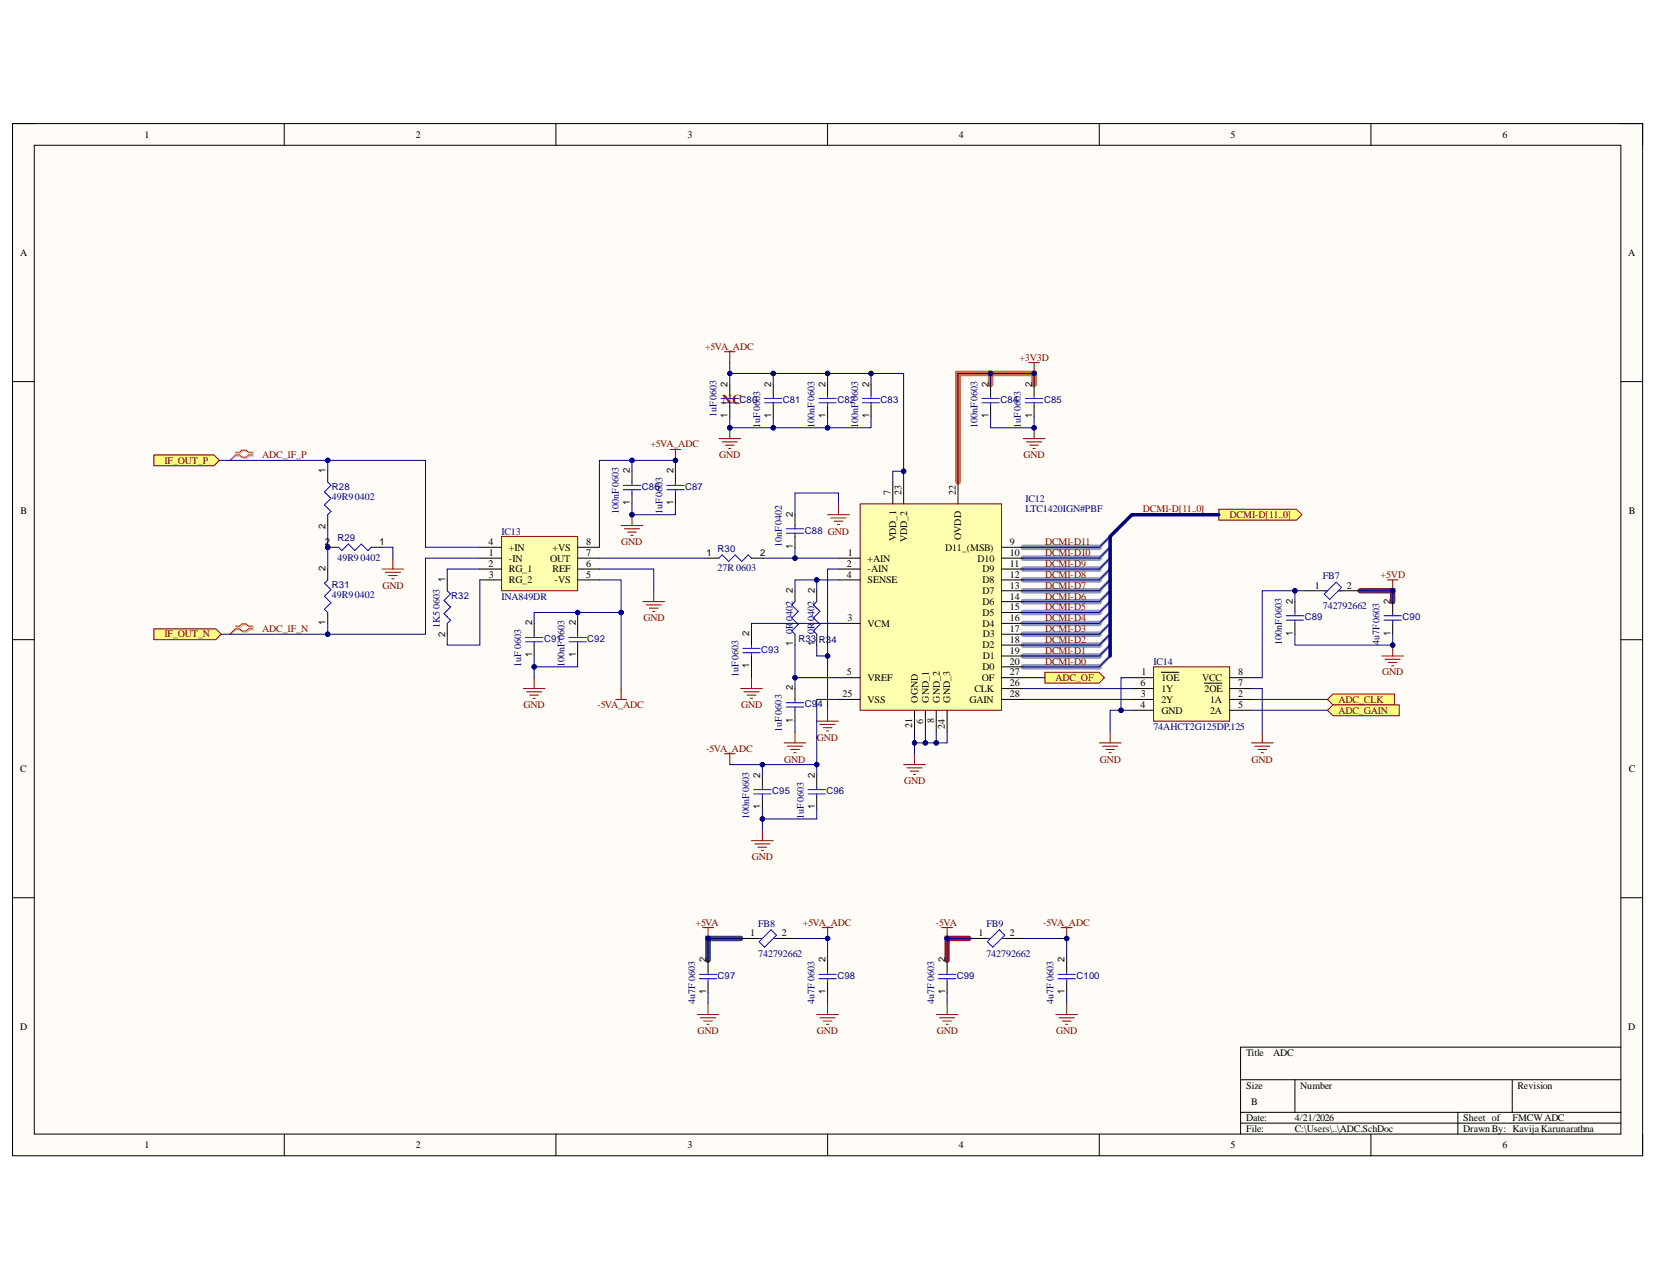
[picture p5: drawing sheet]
<svg xmlns="http://www.w3.org/2000/svg" width="279mm" height="216mm" viewBox="0 0 279 216" stroke-linecap="round" stroke-linejoin="round" font-family="sans-serif">
<defs><g id="words">
<text font-size="2.3" fill="#c00" x="121.8" y="68.1">NC</text>
<g font-size="1.7">
<text x="24.4" y="23.2">1</text>
<text x="70.1" y="23.2">2</text>
<text x="115.9" y="23.2">3</text>
<text x="161.7" y="23.2">4</text>
<text x="207.5" y="23.2">5</text>
<text x="253.3" y="23.2">6</text>
<text x="3.4" y="43.1">A</text>
<text x="274.6" y="43.1">A</text>
<text x="150.2" y="83.4" transform="rotate(-90 150.2 83.4)">7</text>
<text x="152" y="83.4" transform="rotate(-90 152 83.4)">23</text>
<text x="161.2" y="83.4" transform="rotate(-90 161.2 83.4)">22</text>
<text x="3.5" y="86.6">B</text>
<text x="274.6" y="86.6">B</text>
<text x="82.4" y="95.6">2</text>
<text x="82.4" y="91.9">4</text>
<text x="82.4" y="93.7">1</text>
<text x="85.8" y="94.7">-IN</text>
<text x="85.8" y="92.8">+IN</text>
<text x="92.8" y="94.7">OUT</text>
<text x="93.2" y="92.8">+VS</text>
<text x="98.8" y="91.9">8</text>
<text x="98.8" y="93.7">7</text>
<text x="98.8" y="95.6">6</text>
<text x="142.8" y="95.6">2</text>
<text x="143" y="93.7">1</text>
<text x="146.3" y="94.7">+AIN</text>
<text x="151.1" y="91.2" transform="rotate(-90 151.1 91.2)">VDD_1</text>
<text x="153" y="91.4" transform="rotate(-90 153 91.4)">VDD_2</text>
<text x="159.4" y="92.8">D11_(MSB)</text>
<text x="162.1" y="90.9" transform="rotate(-90 162.1 90.9)">OVDD</text>
<text x="164.8" y="94.7">D10</text>
<text x="170.3" y="91.9">9</text>
<text x="170.3" y="93.7">10</text>
<text x="170.3" y="95.6">11</text>
<text x="82.4" y="97.4">3</text>
<text x="85.8" y="96.4">RG_1</text>
<text x="85.8" y="98.3">RG_2</text>
<text x="93.2" y="96.4">REF</text>
<text x="93.5" y="98.3">-VS</text>
<text x="98.8" y="97.4">5</text>
<text x="142.8" y="97.4">4</text>
<text x="146.3" y="96.4">-AIN</text>
<text x="146.3" y="98.3">SENSE</text>
<text x="165.6" y="96.4">D9</text>
<text x="165.6" y="98.3">D8</text>
<text x="165.6" y="100.1">D7</text>
<text x="165.6" y="101.9">D6</text>
<text x="170.3" y="97.4">12</text>
<text x="170.3" y="99.2">13</text>
<text x="170.3" y="101.1">14</text>
<text x="221.7" y="99.2">1</text>
<text x="227.1" y="99.2">2</text>
<text x="142.9" y="104.7">3</text>
<text x="146.3" y="105.6">VCM</text>
<text x="165.6" y="105.6">D4</text>
<text x="165.6" y="103.8">D5</text>
<text x="165.7" y="107.4">D3</text>
<text x="170.3" y="106.6">17</text>
<text x="170.3" y="104.7">16</text>
<text x="170.3" y="102.9">15</text>
<text x="142.8" y="113.8">5</text>
<text x="165.6" y="112.9">D0</text>
<text x="165.6" y="109.3">D2</text>
<text x="165.7" y="111.1">D1</text>
<text x="170.3" y="113.8">27</text>
<text x="170.3" y="112.1">20</text>
<text x="170.3" y="110.2">19</text>
<text x="170.3" y="108.3">18</text>
<text x="192.4" y="113.8">1</text>
<text x="208.8" y="113.8">8</text>
<text x="142.1" y="117.6">25</text>
<text x="146.3" y="114.8">VREF</text>
<text x="146.3" y="118.4">VSS</text>
<text x="154.7" y="118.4" transform="rotate(-90 154.7 118.4)">OGND</text>
<text x="156.6" y="118.4" transform="rotate(-90 156.6 118.4)">GND_1</text>
<text x="158.5" y="118.4" transform="rotate(-90 158.5 118.4)">GND_2</text>
<text x="160.2" y="118.4" transform="rotate(-90 160.2 118.4)">GND_3</text>
<text x="163.4" y="118.4">GAIN</text>
<text x="164.3" y="116.6">CLK</text>
<text x="165.6" y="114.8">OF</text>
<text x="170.3" y="117.6">28</text>
<text x="170.3" y="115.7">26</text>
<text x="192.3" y="119.3">4</text>
<text x="192.3" y="115.7">6</text>
<text x="192.4" y="117.6">3</text>
<text x="195.8" y="114.8">1OE</text>
<text x="195.8" y="118.4">2Y</text>
<text x="195.8" y="116.6">1Y</text>
<text x="202.7" y="114.8">VCC</text>
<text x="203.1" y="116.6">2OE</text>
<text x="204" y="118.4">1A</text>
<text x="208.8" y="117.6">2</text>
<text x="208.8" y="115.7">7</text>
<text x="208.8" y="119.3">5</text>
<text x="153.8" y="122.6" transform="rotate(-90 153.8 122.6)">21</text>
<text x="155.7" y="122" transform="rotate(-90 155.7 122)">6</text>
<text x="157.5" y="121.9" transform="rotate(-90 157.5 121.9)">8</text>
<text x="159.3" y="122.8" transform="rotate(-90 159.3 122.8)">24</text>
<text x="195.8" y="120.3">GND</text>
<text x="204" y="120.3">2A</text>
<text x="3.4" y="130.1">C</text>
<text x="274.6" y="130.1">C</text>
<text x="126.5" y="157.8">1</text>
<text x="131.8" y="157.8">2</text>
<text x="165" y="157.8">1</text>
<text x="170.3" y="157.8">2</text>
<text x="3.4" y="173.6">D</text>
<text x="274.6" y="173.6">D</text>
<text x="210.1" y="178">Title</text>
<text x="214.7" y="178">ADC</text>
<text x="210.1" y="183.5">Size</text>
<text x="219.3" y="183.5">Number</text>
<text x="255.9" y="183.5">Revision</text>
<text x="210.1" y="189">Date:</text>
<text x="210.1" y="190.7">File:</text>
<text x="211" y="186.2">B</text>
<text x="218.3" y="189">4/21/2026</text>
<text x="218.3" y="190.7">C:\Users\..\ADC.SchDoc</text>
<text x="246.7" y="189">Sheet of</text>
<text x="246.7" y="190.7">DrawnBy: KavijaKarunarathna</text>
<text x="255" y="189">FMCWADC</text>
<text x="24.4" y="193.5">1</text>
<text x="70.1" y="193.5">2</text>
<text x="115.9" y="193.5">3</text>
<text x="161.7" y="193.5">4</text>
<text x="207.5" y="193.5">5</text>
<text x="253.3" y="193.5">6</text>
</g>
<g font-size="1.7" fill="#800000">
<text x="118.9" y="58.9">+5VA_ADC</text>
<text x="171.9" y="60.8">+3V3D</text>
<text x="44.2" y="77.2">ADC_IF_P</text>
<text x="109.7" y="75.4">+5VA_ADC</text>
<text x="121.3" y="77.2">GND</text>
<text x="172.6" y="77.2">GND</text>
<text x="27.7" y="78.2">IF_OUT_P</text>
<text x="192.7" y="86.4">DCMI-D[11..0]</text>
<text x="207.3" y="87.3">DCMI-D[11..0]</text>
<text x="104.8" y="91.9">GND</text>
<text x="176.2" y="95.6">DCMI-D9</text>
<text x="176.2" y="93.7">DCMI-D10</text>
<text x="176.2" y="91.9">DCMI-D11</text>
<text x="64.5" y="99.2">GND</text>
<text x="176.2" y="101.1">DCMI-D6</text>
<text x="176.2" y="99.2">DCMI-D7</text>
<text x="176.2" y="97.4">DCMI-D8</text>
<text x="232.8" y="97.4">+5VD</text>
<text x="27.7" y="107.4">IF_OUT_N</text>
<text x="44.2" y="106.6">ADC_IF_N</text>
<text x="108.5" y="104.7">GND</text>
<text x="176.2" y="106.6">DCMI-D3</text>
<text x="176.2" y="104.7">DCMI-D4</text>
<text x="176.2" y="102.9">DCMI-D5</text>
<text x="176.2" y="112.1">DCMI-D0</text>
<text x="176.2" y="110.2">DCMI-D1</text>
<text x="176.2" y="108.3">DCMI-D2</text>
<text x="233" y="113.8">GND</text>
<text x="88.3" y="119.3">GND</text>
<text x="100.7" y="119.3">-5VA_ADC</text>
<text x="125" y="119.3">GND</text>
<text x="178" y="114.8">ADC_OF</text>
<text x="225.7" y="118.4">ADC_CLK</text>
<text x="137.7" y="124.8">GND</text>
<text x="225.7" y="120.3">ADC_GAIN</text>
<text x="119.1" y="126.7">-5VA_ADC</text>
<text x="132.2" y="128.5">GND</text>
<text x="185.4" y="128.5">GND</text>
<text x="211.1" y="128.5">GND</text>
<text x="152.5" y="132.2">GND</text>
<text x="126.7" y="145">GND</text>
<text x="117.3" y="156">+5VA</text>
<text x="135.4" y="156">+5VA_ADC</text>
<text x="157.8" y="156">-5VA</text>
<text x="175.9" y="156">-5VA_ADC</text>
<text x="117.6" y="174.3">GND</text>
<text x="137.7" y="174.3">GND</text>
<text x="158" y="174.3">GND</text>
<text x="178.1" y="174.3">GND</text>
</g>
<g font-size="1.7" fill="#000080">
<text x="120.8" y="70.2" transform="rotate(-90 120.8 70.2)">1uF0603</text>
<text x="128.2" y="72.1" transform="rotate(-90 128.2 72.1)">1uF0603</text>
<text x="137.3" y="72.1" transform="rotate(-90 137.3 72.1)">100nF0603</text>
<text x="144.7" y="72.1" transform="rotate(-90 144.7 72.1)">100nF0603</text>
<text x="164.8" y="72.1" transform="rotate(-90 164.8 72.1)">100nF0603</text>
<text x="172.2" y="72.1" transform="rotate(-90 172.2 72.1)">1uF0603</text>
<text x="56" y="84.3">49R90402</text>
<text x="104.3" y="86.7" transform="rotate(-90 104.3 86.7)">100nF0603</text>
<text x="111.7" y="86.7" transform="rotate(-90 111.7 86.7)">1uF0603</text>
<text x="172.9" y="84.6">IC12</text>
<text x="172.9" y="86.4">LTC1420IGN#PBF</text>
<text x="56.9" y="94.5">49R90402</text>
<text x="84.6" y="90.1">IC13</text>
<text x="131.8" y="92.2" transform="rotate(-90 131.8 92.2)">10nF0402</text>
<text x="56" y="100.8">49R90402</text>
<text x="84.6" y="101.1">INA849DR</text>
<text x="121" y="96.3">27R 0603</text>
<text x="223.1" y="97.5">FB7</text>
<text x="74.2" y="105.8" transform="rotate(-90 74.2 105.8)">1K5</text>
<text x="74.2" y="102.6" transform="rotate(-90 74.2 102.6)">0603</text>
<text x="133.7" y="106.9" transform="rotate(-90 133.7 106.9)">0R</text>
<text x="133.7" y="104.6" transform="rotate(-90 133.7 104.6)">0402</text>
<text x="137.3" y="106.9" transform="rotate(-90 137.3 106.9)">0R</text>
<text x="137.3" y="104.6" transform="rotate(-90 137.3 104.6)">0402</text>
<text x="223.1" y="102.7">742792662</text>
<text x="87.9" y="112.4" transform="rotate(-90 87.9 112.4)">1uF 0603</text>
<text x="95.2" y="112.4" transform="rotate(-90 95.2 112.4)">100nF0603</text>
<text x="194.5" y="112.1">IC14</text>
<text x="216.1" y="108.7" transform="rotate(-90 216.1 108.7)">100nF0603</text>
<text x="232.6" y="108.7" transform="rotate(-90 232.6 108.7)">4u7F0603</text>
<text x="124.6" y="114.2" transform="rotate(-90 124.6 114.2)">1uF0603</text>
<text x="131.8" y="123.4" transform="rotate(-90 131.8 123.4)">1uF 0603</text>
<text x="194.5" y="123">74AHCT2G125DP,125</text>
<text x="126.3" y="138" transform="rotate(-90 126.3 138)">100nF0603</text>
<text x="135.5" y="138" transform="rotate(-90 135.5 138)">1uF0603</text>
<text x="127.8" y="156.2">FB8</text>
<text x="127.8" y="161.3">742792662</text>
<text x="166.3" y="156.2">FB9</text>
<text x="166.3" y="161.3">742792662</text>
<text x="117.2" y="169.2" transform="rotate(-90 117.2 169.2)">4u7F 0603</text>
<text x="137.3" y="169.2" transform="rotate(-90 137.3 169.2)">4u7F 0603</text>
<text x="157.5" y="169.2" transform="rotate(-90 157.5 169.2)">4u7F 0603</text>
<text x="177.7" y="169.2" transform="rotate(-90 177.7 169.2)">4u7F 0603</text>
</g>
<g font-size="1.6">
<text x="122.7" y="65.2" transform="rotate(-90 122.7 65.2)">2</text>
<text x="130" y="65.2" transform="rotate(-90 130 65.2)">2</text>
<text x="139.2" y="65.2" transform="rotate(-90 139.2 65.2)">2</text>
<text x="146.5" y="65.2" transform="rotate(-90 146.5 65.2)">2</text>
<text x="166.7" y="65.2" transform="rotate(-90 166.7 65.2)">2</text>
<text x="174" y="65.2" transform="rotate(-90 174 65.2)">2</text>
<text x="122.7" y="70.5" transform="rotate(-90 122.7 70.5)">1</text>
<text x="130" y="70.5" transform="rotate(-90 130 70.5)">1</text>
<text x="139.2" y="70.5" transform="rotate(-90 139.2 70.5)">1</text>
<text x="146.5" y="70.5" transform="rotate(-90 146.5 70.5)">1</text>
<text x="166.7" y="70.5" transform="rotate(-90 166.7 70.5)">1</text>
<text x="174" y="70.5" transform="rotate(-90 174 70.5)">1</text>
<text x="54.9" y="79.8" transform="rotate(-90 54.9 79.8)">1</text>
<text x="106.2" y="79.8" transform="rotate(-90 106.2 79.8)">2</text>
<text x="113.6" y="79.8" transform="rotate(-90 113.6 79.8)">2</text>
<text x="54.9" y="89.1" transform="rotate(-90 54.9 89.1)">2</text>
<text x="106.2" y="85.2" transform="rotate(-90 106.2 85.2)">1</text>
<text x="113.6" y="85.2" transform="rotate(-90 113.6 85.2)">1</text>
<text x="133.7" y="87.1" transform="rotate(-90 133.7 87.1)">2</text>
<text x="54.8" y="91.9">2</text>
<text x="64" y="91.9">1</text>
<text x="119.1" y="93.7">1</text>
<text x="128.2" y="93.7">2</text>
<text x="133.7" y="92.5" transform="rotate(-90 133.7 92.5)">1</text>
<text x="54.9" y="96.3" transform="rotate(-90 54.9 96.3)">2</text>
<text x="75.1" y="98.1" transform="rotate(-90 75.1 98.1)">1</text>
<text x="133.7" y="99.9" transform="rotate(-90 133.7 99.9)">2</text>
<text x="137.4" y="99.9" transform="rotate(-90 137.4 99.9)">2</text>
<text x="218" y="101.8" transform="rotate(-90 218 101.8)">2</text>
<text x="234.5" y="101.8" transform="rotate(-90 234.5 101.8)">2</text>
<text x="54.9" y="105.3" transform="rotate(-90 54.9 105.3)">1</text>
<text x="75.1" y="107.3" transform="rotate(-90 75.1 107.3)">2</text>
<text x="89.7" y="105.4" transform="rotate(-90 89.7 105.4)">2</text>
<text x="97.1" y="105.4" transform="rotate(-90 97.1 105.4)">2</text>
<text x="126.3" y="107.2" transform="rotate(-90 126.3 107.2)">2</text>
<text x="218" y="107.2" transform="rotate(-90 218 107.2)">1</text>
<text x="234.5" y="107.2" transform="rotate(-90 234.5 107.2)">1</text>
<text x="89.7" y="110.8" transform="rotate(-90 89.7 110.8)">1</text>
<text x="97.1" y="110.8" transform="rotate(-90 97.1 110.8)">1</text>
<text x="126.3" y="112.7" transform="rotate(-90 126.3 112.7)">1</text>
<text x="133.7" y="108.9" transform="rotate(-90 133.7 108.9)">1</text>
<text x="137.4" y="108.9" transform="rotate(-90 137.4 108.9)">1</text>
<text x="133.7" y="116.4" transform="rotate(-90 133.7 116.4)">2</text>
<text x="133.7" y="121.8" transform="rotate(-90 133.7 121.8)">1</text>
<text x="128.2" y="131.1" transform="rotate(-90 128.2 131.1)">2</text>
<text x="137.4" y="131.1" transform="rotate(-90 137.4 131.1)">2</text>
<text x="128.2" y="136.4" transform="rotate(-90 128.2 136.4)">1</text>
<text x="137.4" y="136.4" transform="rotate(-90 137.4 136.4)">1</text>
<text x="119.1" y="167.6" transform="rotate(-90 119.1 167.6)">1</text>
<text x="119.1" y="162.2" transform="rotate(-90 119.1 162.2)">2</text>
<text x="139.2" y="167.6" transform="rotate(-90 139.2 167.6)">1</text>
<text x="139.2" y="162.2" transform="rotate(-90 139.2 162.2)">2</text>
<text x="159.4" y="167.6" transform="rotate(-90 159.4 167.6)">1</text>
<text x="159.4" y="162.2" transform="rotate(-90 159.4 162.2)">2</text>
<text x="179.5" y="167.6" transform="rotate(-90 179.5 167.6)">1</text>
<text x="179.5" y="162.2" transform="rotate(-90 179.5 162.2)">2</text>
</g>
<g font-size="1.6" fill="#000080">
<text x="124.7" y="68">C80</text>
<text x="132" y="68">C81</text>
<text x="141.2" y="68">C82</text>
<text x="148.5" y="68">C83</text>
<text x="168.7" y="68">C84</text>
<text x="176" y="68">C85</text>
<text x="56" y="82.6">R28</text>
<text x="108.2" y="82.6">C86</text>
<text x="115.5" y="82.6">C87</text>
<text x="135.7" y="89.9">C88 GND</text>
<text x="56.9" y="91.2">R29</text>
<text x="121" y="93">R30</text>
<text x="56" y="99">R31</text>
<text x="76.1" y="100.9">R32</text>
<text x="220" y="104.5">C89</text>
<text x="236.5" y="104.5">C90</text>
<text x="91.7" y="108.2">C91</text>
<text x="99" y="108.2">C92</text>
<text x="128.4" y="110">C93</text>
<text x="134.6" y="108.2">R33 R34</text>
<text x="135.7" y="119.2">C9</text>
<text x="137.8" y="119.2">4</text>
<text x="130.2" y="133.9">C95</text>
<text x="139.3" y="133.9">C96</text>
<text x="121" y="165">C97</text>
<text x="141.2" y="165">C98</text>
<text x="161.3" y="165">C99</text>
<text x="181.5" y="165">C100</text>
</g>
</g></defs>
<path d="M2.1 20.8h274.9v174h-274.9z" fill-rule="evenodd" fill="#fffcf8"/>
<path d="M2.1 20.8h274.9v174h-274.9z" fill="none" stroke="#000" stroke-width=".17"/>
<path d="M5.8 24.5h267.5v166.6h-267.5z" fill-rule="evenodd" fill="#fffcf8"/>
<g fill="none" stroke="#000" stroke-width=".17">
<path d="M2.1 20.8h3.7M5.8 24.5h267.5v166.6h-267.5zM47.9 20.8v3.7M93.7 20.8v3.7M139.5 20.8v3.7M185.4 20.8v3.7M231.2 20.8v3.7M273.3 20.8h3.7v3.7M2.1 64.3h3.7M273.3 64.3h3.7M2.1 107.8h3.7M273.3 107.8h3.7"/>
<path d="M2.1 151.3h3.7M273.3 151.3h3.7M273.3 176.5h-64.1v14.6M47.9 191.1v3.7M93.7 191.1v3.7M139.5 191.1v3.7M185.4 191.1v3.7M209.2 182h64.1M209.2 187.5h64.1M209.2 189.3h64.1M218.3 182v5.5M231.2 191.1v3.7"/>
<path d="M245.8 187.5v3.6M255 182v5.5M277 191.1v3.7"/>
</g>
<path d="M187.2 90.4l-1.8 1.8M187.2 92.2l-1.8 1.9M187.2 94.1l-1.8 1.8M187.2 95.9l-1.8 1.8M187.2 97.7l-1.8 1.9M187.2 99.6l-1.8 1.8M187.2 101.4l-1.8 1.8M187.2 103.2l-1.8 1.9M187.2 105.1l-1.8 1.8M187.2 106.9l-1.8 1.8M187.2 108.7l-1.8 1.9M187.2 110.6l-1.8 1.8" fill="none" stroke="#8c9bbc" stroke-width=".51"/>
<path d="M172.5 92.2h12.9M172.5 94.1h12.9M172.5 95.9h12.9M172.5 97.7h12.9M172.5 99.6h12.9M172.5 101.4h12.9M172.5 103.2h12.9M172.5 105.1h12.9M172.5 106.9h12.9M172.5 108.7h12.9M172.5 110.6h12.9M172.5 112.4h12.9" fill="none" stroke="#8c9bbc" stroke-width=".93"/>
<path d="M124.9 158.2h-5.5v3.6" fill="none" stroke="#066" stroke-width=".93"/>
<path d="M163.4 158.2h-3.7v3.6" fill="none" stroke="#c06" stroke-width=".93"/>
<path d="M167 64.8v-1.9h7.4v1.9M167 62.9h-5.5v18.4" fill="none" stroke="#f60" stroke-width=".93"/>
<path d="M229.3 99.6h5.5v1.8" fill="none" stroke="#909" stroke-width=".93"/>
<path d="M145 84.9h23.9v34.8h-23.9z" fill-rule="evenodd" fill="#ffffb0"/>
<path d="M145 84.9h23.9v34.8h-23.9z" fill="none" stroke="#800000" stroke-width=".17"/>
<g fill="none" stroke="#000" stroke-width=".17">
<path d="M141.4 94.1h3.6M141.4 95.9h3.6M141.4 97.7h3.6M150.5 81.3v3.6M152.4 81.3v3.6M161.5 81.3v3.6M168.9 94.1h3.6M168.9 95.9h3.6M168.9 97.7h3.6M168.9 92.2h3.6M168.9 99.6h3.6M141.4 105.1h3.6"/>
<path d="M141.4 114.2h3.6M141.4 117.9h3.6M154.2 119.7v3.7M156 119.7v3.7M157.9 119.7v3.7M159.7 119.7v3.7M168.9 105.1h3.6M168.9 114.2h3.6M168.9 101.4h3.6M168.9 117.9h3.6M168.9 116.1h3.6M168.9 112.4h3.6"/>
<path d="M168.9 110.6h3.6M168.9 108.7h3.6M168.9 106.9h3.6M168.9 103.2h3.6"/>
</g>
<path d="M194.5 112.4h12.8v9.1h-12.8z" fill-rule="evenodd" fill="#ffffb0"/>
<path d="M194.5 112.4h12.8v9.1h-12.8z" fill="none" stroke="#800000" stroke-width=".17"/>
<path d="M190.9 114.2h3.6M190.9 117.9h3.6M190.9 119.7h3.6M190.9 116.1h3.6M195.8 113.3h3M203.1 115.1h3M207.3 114.2h3.7M207.3 117.9h3.7M207.3 119.7h3.7M207.3 116.1h3.7" fill="none" stroke="#000" stroke-width=".17"/>
<path d="M84.6 90.4h12.8v9.2h-12.8z" fill-rule="evenodd" fill="#ffffb0"/>
<g fill="none" stroke="#800000" stroke-width=".17">
<path d="M84.6 90.4h12.8v9.2h-12.8zM185.4 125.2h3.6M185.9 125.8h2.6M186.5 126.3h1.4M187 126.9h.4M187.2 123.4v1.8M211 125.2h3.7M211.6 125.8h2.5M212.1 126.3h1.5M212.7 126.9h.3M212.8 123.4v1.8M118.5 156.3h1.8"/>
<path d="M119.4 156.3v1.9M117.6 171h3.6M118.1 171.5h2.6M118.7 172.1h1.4M119.2 172.6h.4M119.4 169.2v1.8M137.7 171h3.7M138.3 171.5h2.5M138.8 172.1h1.5M139.4 172.6h.3M139.5 169.2v1.8M157.9 171h3.6"/>
<path d="M158.4 171.5h2.6M159 172.1h1.4M159.5 172.6h.4M159.7 169.2v1.8M178 171h3.7M178.6 171.5h2.5M179.1 172.1h1.5M179.7 172.6h.3M179.9 169.2v1.8"/>
</g>
<g fill="none" stroke="#000" stroke-width=".17">
<path d="M80.9 94.1h3.7M80.9 95.9h3.7M80.9 97.7h3.7M80.9 92.2h3.7M97.4 94.1h3.7M97.4 95.9h3.7M97.4 97.7h3.7M97.4 92.2h3.7M124.9 158.2h3.7M130.4 158.2h3.6M163.4 158.2h3.6M168.9 158.2h3.6"/>
<path d="M119.4 161.8v1.9M119.4 165.5v1.8M139.5 161.8v1.9M139.5 165.5v1.8M159.7 161.8v1.9M159.7 165.5v1.8M179.9 161.8v1.9M179.9 165.5v1.8"/>
</g>
<g fill="none" stroke="#00f" stroke-width=".17">
<path d="M128 158.2h.6M130 156.7l.9 .9-2 2-.9-.9zM130.4 158.2h.5M166.5 158.2h.5M166.5 158.7l2-2 .9 .9-2 2zM168.9 158.2h.5M117.9 164.2h3M117.9 164.9h3M119.4 163.7v.5M119.4 164.9v.6M138.1 164.2h2.9M138.1 164.9h2.9"/>
<path d="M139.5 163.7v.5M139.5 164.9v.6M158.2 164.2h3M158.2 164.9h3M159.7 163.7v.5M159.7 164.9v.6M178.4 164.2h2.9M178.4 165h2.9M179.9 163.7v.5M179.9 165v.5"/>
</g>
<circle cx="119.4" cy="158.2" r=".37" fill="#000080"/>
<circle cx="119.4" cy="158.2" r=".37" fill="none" stroke="#000080" stroke-width=".17"/>
<path d="M138.6 156.3h1.9M139.5 156.3v1.9" fill="none" stroke="#800000" stroke-width=".17"/>
<circle cx="139.5" cy="158.2" r=".37" fill="#000080"/>
<circle cx="139.5" cy="158.2" r=".37" fill="none" stroke="#000080" stroke-width=".17"/>
<path d="M158.8 156.3h1.8M159.7 156.3v1.9" fill="none" stroke="#800000" stroke-width=".17"/>
<circle cx="159.7" cy="158.2" r=".37" fill="#000080"/>
<circle cx="159.7" cy="158.2" r=".37" fill="none" stroke="#000080" stroke-width=".17"/>
<path d="M178.9 156.3h1.9M179.9 156.3v1.9" fill="none" stroke="#800000" stroke-width=".17"/>
<circle cx="179.9" cy="158.2" r=".37" fill="#000080"/>
<circle cx="179.9" cy="158.2" r=".37" fill="none" stroke="#000080" stroke-width=".17"/>
<path d="M130.4 64.8v1.8M130.4 68.4v1.9M139.5 64.8v1.8M139.5 68.4v1.9M128.6 130.7v1.8M128.6 134.4v1.8M137.7 130.7v1.8M137.7 134.4v1.8" fill="none" stroke="#000" stroke-width=".17"/>
<g fill="none" stroke="#00f" stroke-width=".17">
<path d="M128.9 67.2h2.9M128.9 67.9h2.9M130.4 66.6v.6M130.4 67.9v.5M138.1 67.2h2.9M138.1 67.9h2.9M139.5 66.6v.6M139.5 67.9v.5M127.1 133.1h2.9M127.1 133.8h2.9M128.6 132.5v.6M128.6 133.8v.6"/>
<path d="M136.2 133.1h3M136.2 133.8h3M137.7 132.5v.6M137.7 133.8v.6"/>
</g>
<path d="M121.2 73.9h3.7M121.8 74.5h2.5M122.3 75h1.5M122.9 75.6h.3M123.1 72.1v1.8M122.1 127h1.9M123.1 127v1.9M128.6 139.9v1.8M126.7 141.7h3.7M127.3 142.2h2.5M127.8 142.8h1.5M128.4 143.3h.3" fill="none" stroke="#800000" stroke-width=".17"/>
<circle cx="123.1" cy="72.1" r=".37" fill="#000080"/>
<circle cx="123.1" cy="72.1" r=".37" fill="none" stroke="#000080" stroke-width=".17"/>
<path d="M122.1 59.3h1.9M123.1 59.3v1.8M173.4 61.1h1.9M174.4 61.1v1.8" fill="none" stroke="#800000" stroke-width=".17"/>
<path d="M123.1 64.8v1.8M123.1 68.4v1.9M146.9 64.8v1.8M146.9 68.4v1.9M167 64.8v1.8M167 68.4v1.9M174.4 64.8v1.8M174.4 68.4v1.9" fill="none" stroke="#000" stroke-width=".17"/>
<g fill="none" stroke="#00f" stroke-width=".17">
<path d="M121.6 67.2h2.9M121.6 67.9h2.9M123.1 66.6v.6M123.1 67.9v.5M145.4 67.2h2.9M145.4 67.9h2.9M146.9 66.6v.6M146.9 67.9v.5M165.6 67.2h2.9M165.6 67.9h2.9M167 66.6v.6M167 67.9v.5"/>
<path d="M172.9 67.2h2.9M172.9 67.9h2.9M174.4 66.6v.6M174.4 67.9v.5"/>
</g>
<circle cx="174.4" cy="62.9" r=".37" fill="#000080"/>
<circle cx="174.4" cy="62.9" r=".37" fill="none" stroke="#000080" stroke-width=".17"/>
<path d="M172.5 73.9h3.7M173.1 74.5h2.5M173.6 75h1.5M174.2 75.6h.3M174.4 72.1v1.8" fill="none" stroke="#800000" stroke-width=".17"/>
<circle cx="174.4" cy="72.1" r=".37" fill="#000080"/>
<circle cx="174.4" cy="72.1" r=".37" fill="none" stroke="#000080" stroke-width=".17"/>
<g fill="none" stroke="#000" stroke-width=".17">
<path d="M106.6 79.4v1.9M113.9 79.4v1.9M106.6 83.1v1.8M113.9 83.1v1.8M119.4 94.1h1.8M126.7 94.1h1.9M90.1 105.1v1.8M90.1 108.7v1.9M97.4 105.1v1.8M97.4 108.7v1.9M126.7 106.9v1.8M126.7 110.6v1.8"/>
<path d="M134 116.1v1.8M134 119.7v1.8"/>
</g>
<g fill="none" stroke="#00f" stroke-width=".17">
<path d="M105.1 81.8h2.9M105.1 82.5h2.9M106.6 81.3v.5M106.6 82.5v.6M112.4 81.8h3M112.4 82.5h3M113.9 81.3v.5M113.9 82.5v.6M121.2 94.1l.6-.6 1.1 1.1 1.1-1.1 1.1 1.1 1.1-1.1 .5 .6M88.6 107.4h2.9M88.6 108.2h2.9M90.1 106.9v.5"/>
<path d="M90.1 108.2v.5M95.9 107.4h3M95.9 108.2h3M97.4 106.9v.5M97.4 108.2v.5M125.3 109.3h2.9M125.3 110h2.9M126.7 108.7v.6M126.7 110v.6M132.6 118.4h2.9M132.6 119.2h2.9M134 117.9v.5"/>
<path d="M134 119.2v.5"/>
</g>
<g fill="none" stroke="#800000" stroke-width=".17">
<path d="M104.7 88.6h3.7M105.3 89.1h2.5M105.8 89.7h1.5M106.4 90.2h.3M106.6 86.7v1.9M88.2 116.1h3.7M88.8 116.6h2.6M89.3 117.1h1.5M89.9 117.7h.4M90.1 114.2v1.9M103.8 117.9h1.8M104.7 116.1v1.8"/>
<path d="M124.9 116.1h3.7M125.4 116.6h2.6M126 117.1h1.5M126.5 117.7h.4M126.7 114.2v1.9M132.2 125.2h3.7M132.8 125.8h2.5M133.3 126.3h1.5M133.9 126.9h.3M134 123.4v1.8"/>
</g>
<circle cx="106.6" cy="86.8" r=".37" fill="#000080"/>
<circle cx="106.6" cy="86.8" r=".37" fill="none" stroke="#000080" stroke-width=".17"/>
<path d="M113 75.8h1.8M113.9 75.8v1.8" fill="none" stroke="#800000" stroke-width=".17"/>
<circle cx="113.9" cy="77.6" r=".37" fill="#000080"/>
<circle cx="113.9" cy="77.6" r=".37" fill="none" stroke="#000080" stroke-width=".17"/>
<path d="M110.2 99.6v1.8M108.4 101.4h3.7M108.9 101.9h2.6M109.5 102.5h1.5M110 103h.4" fill="none" stroke="#800000" stroke-width=".17"/>
<path d="M75.4 97.7v1.9M75.4 105.1v1.8" fill="none" stroke="#000" stroke-width=".17"/>
<path d="M75.4 99.6l.6 .5-1.1 1.1 1.1 1.1-1.1 1.1 1.1 1.1-.6 .6" fill="none" stroke="#00f" stroke-width=".17"/>
<circle cx="55.3" cy="92.2" r=".37" fill="#000080"/>
<circle cx="55.3" cy="92.2" r=".37" fill="none" stroke="#000080" stroke-width=".17"/>
<path d="M55.3 92.2h1.8" fill="none" stroke="#000" stroke-width=".17"/>
<circle cx="55.3" cy="92.2" r=".37" fill="#000080"/>
<circle cx="55.3" cy="92.2" r=".37" fill="none" stroke="#000080" stroke-width=".17"/>
<path d="M55.3 79.4v1.9M55.3 86.7v1.9M55.3 95.9v1.8M62.6 92.2h1.8M55.3 103.2v1.9" fill="none" stroke="#000" stroke-width=".17"/>
<path d="M55.3 81.3l.5 .5-1.1 1.1 1.1 1.1-1.1 1.1 1.1 1.1-.5 .5M55.3 97.7l-.6 .6 1.1 1.1-1.1 1.1 1.1 1.1-1.1 1.1 .6 .5M57.1 92.2l.5 .6 1.1-1.1 1.1 1.1 1.1-1.1 1.1 1.1 .6-.6" fill="none" stroke="#00f" stroke-width=".17"/>
<path d="M64.4 95.9h3.7M65 96.5h2.5M65.5 97h1.5M66.1 97.6h.3M66.2 94.1v1.8" fill="none" stroke="#800000" stroke-width=".17"/>
<path d="M25.9 76.7h10.2l.9 .9-.9 .9h-10.2z" fill-rule="evenodd" fill="#ffff80"/>
<path d="M25.9 76.7h10.2l.9 .9-.9 .9h-10.2z" fill="none" stroke="#800000" stroke-width=".17"/>
<path d="M25.9 106h10.5l.9 .9-.9 .9h-10.5z" fill-rule="evenodd" fill="#ffff80"/>
<path d="M25.9 106h10.5l.9 .9-.9 .9h-10.5zM152.4 128.9h3.6M152.9 129.4h2.6M153.5 130h1.4M154 130.5h.4M154.2 127v1.9" fill="none" stroke="#800000" stroke-width=".17"/>
<path d="M39.9 76.4h.7l.4-.4h.7l.4 .4h.7M42.8 76.9h-.7l-.4 .3h-.7l-.4-.3h-.7l-1.1 .7M39.9 105.7h.7l.4-.4h.7l.4 .4h.7M42.8 106.2h-.7l-.4 .3h-.7l-.4-.3h-.7l-1.1 .7" fill="none" stroke="#d0a19e" stroke-width=".17"/>
<path d="M39.7 76.2h.7l.4-.3h.7l.4 .3h.7M42.6 76.7h-.7l-.4 .3h-.7l-.4-.3h-.7l-.9 .9M39.7 105.5h.7l.4-.3h.7l.4 .3h.7M42.6 106h-.7l-.4 .3h-.7l-.4-.3h-.7l-.9 .9" fill="none" stroke="#f00" stroke-width=".17"/>
<path d="M224.8 117h10.4v1.8h-10.4l-1-.9z" fill-rule="evenodd" fill="#ffff80"/>
<path d="M224.8 117h10.4v1.8h-10.4l-1-.9z" fill="none" stroke="#800000" stroke-width=".17"/>
<path d="M223.8 119.7l1-.9h11.1v1.8h-11.1z" fill-rule="evenodd" fill="#ffff80"/>
<path d="M223.8 119.7l1-.9h11.1v1.8h-11.1z" fill="none" stroke="#800000" stroke-width=".17"/>
<path d="M187.2 90.4l-1.8 1.8M187.2 92.2l-1.8 1.9M187.2 94.1l-1.8 1.8M187.2 95.9l-1.8 1.8M187.2 97.7l-1.8 1.9M187.2 99.6l-1.8 1.8M187.2 101.4l-1.8 1.8M187.2 103.2l-1.8 1.9M187.2 105.1l-1.8 1.8M187.2 106.9l-1.8 1.8M187.2 108.7l-1.8 1.9M187.2 110.6l-1.8 1.8" fill="none" stroke="#000080" stroke-width=".17"/>
<path d="M205.5 85.8h13.1l.9 1-.9 .9h-13.1z" fill-rule="evenodd" fill="#ffff80"/>
<path d="M205.5 85.8h13.1l.9 1-.9 .9h-13.1z" fill="none" stroke="#800000" stroke-width=".17"/>
<path d="M176.2 113.3h9.1l.9 .9-.9 .9h-9.1z" fill-rule="evenodd" fill="#ffff80"/>
<path d="M233.9 97.7h1.8M234.8 97.7v1.9M176.2 113.3h9.1l.9 .9-.9 .9h-9.1z" fill="none" stroke="#800000" stroke-width=".17"/>
<path d="M220.2 99.6h3.6M225.7 99.6h3.6M218.3 101.4v1.8M218.3 105.1v1.8M234.8 101.4v1.8M234.8 105.1v1.8" fill="none" stroke="#000" stroke-width=".17"/>
<path d="M223.3 99.6h.5M225.7 99.6h.5M216.9 103.8h2.9M216.9 104.5h2.9M218.3 103.2v.6M218.3 104.5v.6M223.3 100.1l2-2 .9 .9-2 2zM233.4 103.8h2.9M233.4 104.5h2.9M234.8 103.2v.6M234.8 104.5v.6" fill="none" stroke="#00f" stroke-width=".17"/>
<circle cx="234.8" cy="99.6" r=".37" fill="#000080"/>
<circle cx="234.8" cy="99.6" r=".37" fill="none" stroke="#000080" stroke-width=".17"/>
<path d="M233 110.6h3.7M233.5 111.1h2.6M234.1 111.7h1.5M234.6 112.2h.4M234.8 108.7v1.9" fill="none" stroke="#800000" stroke-width=".17"/>
<circle cx="234.8" cy="108.7" r=".37" fill="#000080"/>
<g fill="none" stroke="#000080" stroke-width=".17">
<path d="M172.5 116.1h18.4M172.5 117.9h18.4M190.9 119.7h-3.7v3.7"/>
<circle cx="234.8" cy="108.7" r=".37"/>
</g>
<path d="M134 99.6v1.8M137.7 99.6v1.8M134 106.9v1.8M137.7 106.9v1.8" fill="none" stroke="#000" stroke-width=".17"/>
<path d="M134 101.4l-.5 .5 1.1 1.1-1.1 1.1 1.1 1.1-1.1 1.1 .5 .6M137.7 101.4l-.5 .5 1.1 1.1-1.1 1.1 1.1 1.1-1.1 1.1 .5 .6" fill="none" stroke="#00f" stroke-width=".17"/>
<path d="M139.5 119.7v1.8M137.7 121.5h3.7M138.3 122.1h2.5M138.8 122.6h1.5M139.4 123.2h.3" fill="none" stroke="#800000" stroke-width=".17"/>
<circle cx="189" cy="119.7" r=".37" fill="#000080"/>
<g fill="none" stroke="#000080" stroke-width=".17">
<path d="M190.9 114.2h-1.9v5.5"/>
<circle cx="189" cy="119.7" r=".37"/>
</g>
<circle cx="189" cy="119.7" r=".37" fill="#000080"/>
<g fill="none" stroke="#000080" stroke-width=".17">
<path d="M172.5 92.2h12.9M172.5 94.1h12.9M172.5 95.9h12.9M172.5 97.7h12.9M172.5 99.6h12.9M172.5 101.4h12.9M172.5 103.2h12.9M172.5 105.1h12.9M172.5 106.9h12.9M172.5 108.7h12.9M172.5 110.6h12.9M172.5 112.4h12.9"/>
<path d="M172.5 114.2h3.7M211 116.1h1.8v7.3M211 117.9h12.8M211 119.7h12.8M124.9 158.2h-5.5v3.6"/>
<circle cx="189" cy="119.7" r=".37"/>
</g>
<circle cx="119.4" cy="158.2" r=".37" fill="#000080"/>
<g fill="none" stroke="#000080" stroke-width=".17">
<path d="M134 158.2h5.5v3.6"/>
<circle cx="119.4" cy="158.2" r=".37"/>
</g>
<circle cx="139.5" cy="158.2" r=".37" fill="#000080"/>
<g fill="none" stroke="#000080" stroke-width=".17">
<path d="M163.4 158.2h-3.7v3.6M119.4 167.3v1.9M139.5 167.3v1.9"/>
<circle cx="139.5" cy="158.2" r=".37"/>
</g>
<circle cx="159.7" cy="158.2" r=".37" fill="#000080"/>
<g fill="none" stroke="#000080" stroke-width=".17">
<path d="M172.5 158.2h7.4v3.6M159.7 167.3v1.9M179.9 167.3v1.9"/>
<circle cx="159.7" cy="158.2" r=".37"/>
</g>
<circle cx="179.9" cy="158.2" r=".37" fill="#000080"/>
<g fill="none" stroke="#000080" stroke-width=".17">
<path d="M141.4 117.9h-3.7v11h-14.6"/>
<circle cx="179.9" cy="158.2" r=".37"/>
</g>
<circle cx="137.7" cy="128.9" r=".37" fill="#000080"/>
<circle cx="137.7" cy="128.9" r=".37" fill="none" stroke="#000080" stroke-width=".17"/>
<circle cx="128.5" cy="128.9" r=".37" fill="#000080"/>
<g fill="none" stroke="#000080" stroke-width=".17">
<path d="M128.6 128.9v1.8"/>
<circle cx="128.5" cy="128.9" r=".37"/>
</g>
<circle cx="128.5" cy="128.9" r=".37" fill="#000080"/>
<g fill="none" stroke="#000080" stroke-width=".17">
<path d="M128.6 136.2v1.8h9.1v-1.8"/>
<circle cx="128.5" cy="128.9" r=".37"/>
</g>
<circle cx="128.5" cy="138" r=".37" fill="#000080"/>
<g fill="none" stroke="#000080" stroke-width=".17">
<path d="M128.6 138v1.9"/>
<circle cx="128.5" cy="138" r=".37"/>
</g>
<circle cx="128.5" cy="138" r=".37" fill="#000080"/>
<g fill="none" stroke="#000080" stroke-width=".17">
<path d="M123.1 61.1v1.8h7.3v1.9"/>
<circle cx="128.5" cy="138" r=".37"/>
</g>
<circle cx="123.1" cy="62.9" r=".37" fill="#000080"/>
<circle cx="123.1" cy="62.9" r=".37" fill="none" stroke="#000080" stroke-width=".17"/>
<circle cx="130.4" cy="62.9" r=".37" fill="#000080"/>
<g fill="none" stroke="#000080" stroke-width=".17">
<path d="M130.4 62.9h9.1v1.9"/>
<circle cx="130.4" cy="62.9" r=".37"/>
</g>
<circle cx="130.4" cy="62.9" r=".37" fill="#000080"/>
<circle cx="130.4" cy="62.9" r=".37" fill="none" stroke="#000080" stroke-width=".17"/>
<circle cx="139.5" cy="62.9" r=".37" fill="#000080"/>
<g fill="none" stroke="#000080" stroke-width=".17">
<path d="M139.5 62.9h7.4v1.9"/>
<circle cx="139.5" cy="62.9" r=".37"/>
</g>
<circle cx="139.5" cy="62.9" r=".37" fill="#000080"/>
<circle cx="139.5" cy="62.9" r=".37" fill="none" stroke="#000080" stroke-width=".17"/>
<circle cx="146.9" cy="62.9" r=".37" fill="#000080"/>
<g fill="none" stroke="#000080" stroke-width=".17">
<path d="M123.1 70.3v1.8"/>
<circle cx="146.9" cy="62.9" r=".37"/>
</g>
<circle cx="123.1" cy="72.1" r=".37" fill="#000080"/>
<g fill="none" stroke="#000080" stroke-width=".17">
<path d="M123.1 72.1h16.4"/>
<circle cx="123.1" cy="72.1" r=".37"/>
</g>
<circle cx="139.5" cy="72.1" r=".37" fill="#000080"/>
<circle cx="139.5" cy="72.1" r=".37" fill="none" stroke="#000080" stroke-width=".17"/>
<circle cx="130.4" cy="72.1" r=".37" fill="#000080"/>
<circle cx="130.4" cy="72.1" r=".37" fill="none" stroke="#000080" stroke-width=".17"/>
<circle cx="123.1" cy="72.1" r=".37" fill="#000080"/>
<g fill="none" stroke="#000080" stroke-width=".17">
<path d="M139.5 70.3v1.8h7.4v-1.8"/>
<circle cx="123.1" cy="72.1" r=".37"/>
</g>
<circle cx="139.5" cy="72.1" r=".37" fill="#000080"/>
<g fill="none" stroke="#000080" stroke-width=".17">
<path d="M123.1 62.9v1.9"/>
<circle cx="139.5" cy="72.1" r=".37"/>
</g>
<circle cx="123.1" cy="62.9" r=".37" fill="#000080"/>
<g fill="none" stroke="#000080" stroke-width=".17">
<path d="M167 64.8v-1.9h7.4v1.9"/>
<circle cx="123.1" cy="62.9" r=".37"/>
</g>
<circle cx="167" cy="62.9" r=".37" fill="#000080"/>
<circle cx="167" cy="62.9" r=".37" fill="none" stroke="#000080" stroke-width=".17"/>
<circle cx="174.4" cy="62.9" r=".37" fill="#000080"/>
<g fill="none" stroke="#000080" stroke-width=".17">
<path d="M150.5 81.3v-1.9h1.9v1.9"/>
<circle cx="174.4" cy="62.9" r=".37"/>
</g>
<circle cx="152.4" cy="79.4" r=".37" fill="#000080"/>
<g fill="none" stroke="#000080" stroke-width=".17">
<path d="M146.9 62.9h5.5v16.5"/>
<circle cx="152.4" cy="79.4" r=".37"/>
</g>
<circle cx="152.4" cy="79.4" r=".37" fill="#000080"/>
<circle cx="152.4" cy="79.4" r=".37" fill="none" stroke="#000080" stroke-width=".17"/>
<circle cx="146.9" cy="62.9" r=".37" fill="#000080"/>
<g fill="none" stroke="#000080" stroke-width=".17">
<path d="M167 70.3v1.8h7.4v-1.8"/>
<circle cx="146.9" cy="62.9" r=".37"/>
</g>
<circle cx="174.4" cy="72.1" r=".37" fill="#000080"/>
<g fill="none" stroke="#000080" stroke-width=".17">
<path d="M167 62.9h-5.5v18.4"/>
<circle cx="174.4" cy="72.1" r=".37"/>
</g>
<circle cx="167" cy="62.9" r=".37" fill="#000080"/>
<g fill="none" stroke="#000080" stroke-width=".17">
<path d="M130.4 70.3v1.8"/>
<circle cx="167" cy="62.9" r=".37"/>
</g>
<circle cx="130.4" cy="72.1" r=".37" fill="#000080"/>
<g fill="none" stroke="#000080" stroke-width=".17">
<path d="M137.7 128.9v1.8"/>
<circle cx="130.4" cy="72.1" r=".37"/>
</g>
<circle cx="137.7" cy="128.9" r=".37" fill="#000080"/>
<g fill="none" stroke="#000080" stroke-width=".17">
<path d="M141.4 114.2h-7.4v1.9"/>
<circle cx="137.7" cy="128.9" r=".37"/>
</g>
<circle cx="134" cy="114.2" r=".37" fill="#000080"/>
<g fill="none" stroke="#000080" stroke-width=".17">
<path d="M128.6 94.1h12.8M126.7 112.4v1.8M141.4 105.1h-14.7v1.8M134 121.5v1.9"/>
<circle cx="134" cy="114.2" r=".37"/>
</g>
<circle cx="134" cy="94.1" r=".37" fill="#000080"/>
<g fill="none" stroke="#000080" stroke-width=".17">
<path d="M101.1 97.7h3.6v18.4"/>
<circle cx="134" cy="94.1" r=".37"/>
</g>
<circle cx="104.7" cy="103.2" r=".37" fill="#000080"/>
<g fill="none" stroke="#000080" stroke-width=".17">
<path d="M104.7 103.2h-14.6v1.9"/>
<circle cx="104.7" cy="103.2" r=".37"/>
</g>
<circle cx="104.7" cy="103.2" r=".37" fill="#000080"/>
<circle cx="104.7" cy="103.2" r=".37" fill="none" stroke="#000080" stroke-width=".17"/>
<circle cx="97.4" cy="103.2" r=".37" fill="#000080"/>
<g fill="none" stroke="#000080" stroke-width=".17">
<path d="M97.4 103.2v1.9"/>
<circle cx="97.4" cy="103.2" r=".37"/>
</g>
<circle cx="97.4" cy="103.2" r=".37" fill="#000080"/>
<g fill="none" stroke="#000080" stroke-width=".17">
<path d="M90.1 110.6v1.8h7.3v-1.8"/>
<circle cx="97.4" cy="103.2" r=".37"/>
</g>
<circle cx="90.1" cy="112.4" r=".37" fill="#000080"/>
<g fill="none" stroke="#000080" stroke-width=".17">
<path d="M90.1 112.4v1.8"/>
<circle cx="90.1" cy="112.4" r=".37"/>
</g>
<circle cx="90.1" cy="112.4" r=".37" fill="#000080"/>
<g fill="none" stroke="#000080" stroke-width=".17">
<path d="M106.6 79.4v-1.8h7.3v1.8"/>
<circle cx="90.1" cy="112.4" r=".37"/>
</g>
<circle cx="113.9" cy="77.6" r=".37" fill="#000080"/>
<circle cx="113.9" cy="77.6" r=".37" fill="none" stroke="#000080" stroke-width=".17"/>
<circle cx="106.6" cy="77.6" r=".37" fill="#000080"/>
<g fill="none" stroke="#000080" stroke-width=".17">
<path d="M106.6 84.9v1.8h7.3v-1.8"/>
<circle cx="106.6" cy="77.6" r=".37"/>
</g>
<circle cx="106.6" cy="86.8" r=".37" fill="#000080"/>
<g fill="none" stroke="#000080" stroke-width=".17">
<path d="M106.6 77.6h-5.5v14.6M101.1 95.9h9.1v3.7M101.1 94.1h18.3"/>
<circle cx="106.6" cy="86.8" r=".37"/>
</g>
<circle cx="106.6" cy="77.6" r=".37" fill="#000080"/>
<g fill="none" stroke="#000080" stroke-width=".17">
<path d="M55.3 88.6v7.3M64.4 92.2h1.8v1.9M80.9 95.9h-5.5v1.8M80.9 97.7v11h-5.5v-1.8"/>
<circle cx="106.6" cy="77.6" r=".37"/>
</g>
<circle cx="55.3" cy="92.2" r=".37" fill="#000080"/>
<g fill="none" stroke="#000080" stroke-width=".17">
<path d="M37 77.6h34.7v14.6h9.2"/>
<circle cx="55.3" cy="92.2" r=".37"/>
</g>
<circle cx="55.3" cy="77.6" r=".37" fill="#000080"/>
<g fill="none" stroke="#000080" stroke-width=".17">
<path d="M80.9 94.1h-9.2v12.8h-34.4"/>
<circle cx="55.3" cy="77.6" r=".37"/>
</g>
<circle cx="55.3" cy="106.9" r=".37" fill="#000080"/>
<g fill="none" stroke="#000080" stroke-width=".17">
<path d="M55.3 105.1v1.8"/>
<circle cx="55.3" cy="106.9" r=".37"/>
</g>
<circle cx="55.3" cy="106.9" r=".37" fill="#000080"/>
<g fill="none" stroke="#000080" stroke-width=".17">
<path d="M55.3 77.6v1.8"/>
<circle cx="55.3" cy="106.9" r=".37"/>
</g>
<circle cx="55.3" cy="77.6" r=".37" fill="#000080"/>
<g fill="none" stroke="#000080" stroke-width=".17">
<path d="M154.2 123.4v1.8h5.5v-1.8"/>
<circle cx="55.3" cy="77.6" r=".37"/>
</g>
<circle cx="157.9" cy="125.2" r=".37" fill="#000080"/>
<circle cx="157.9" cy="125.2" r=".37" fill="none" stroke="#000080" stroke-width=".17"/>
<circle cx="156" cy="125.2" r=".37" fill="#000080"/>
<circle cx="156" cy="125.2" r=".37" fill="none" stroke="#000080" stroke-width=".17"/>
<circle cx="154.2" cy="125.2" r=".37" fill="#000080"/>
<g fill="none" stroke="#000080" stroke-width=".17">
<path d="M156 123.4v1.8"/>
<circle cx="154.2" cy="125.2" r=".37"/>
</g>
<circle cx="156" cy="125.2" r=".37" fill="#000080"/>
<g fill="none" stroke="#000080" stroke-width=".17">
<path d="M157.9 123.4v1.8"/>
<circle cx="156" cy="125.2" r=".37"/>
</g>
<circle cx="157.9" cy="125.2" r=".37" fill="#000080"/>
<g fill="none" stroke="#000080" stroke-width=".17">
<path d="M154.2 125.2v1.8"/>
<circle cx="157.9" cy="125.2" r=".37"/>
</g>
<circle cx="154.2" cy="125.2" r=".37" fill="#000080"/>
<g fill="none" stroke="#000080" stroke-width=".17">
<path d="M229.3 99.6h5.5v1.8"/>
<circle cx="154.2" cy="125.2" r=".37"/>
</g>
<circle cx="234.8" cy="99.6" r=".37" fill="#000080"/>
<g fill="none" stroke="#000080" stroke-width=".17">
<path d="M218.3 106.9v1.8h16.5v-1.8"/>
<circle cx="234.8" cy="99.6" r=".37"/>
</g>
<circle cx="234.8" cy="108.7" r=".37" fill="#000080"/>
<g fill="none" stroke="#000080" stroke-width=".17">
<path d="M220.2 99.6h-1.9v1.8"/>
<circle cx="234.8" cy="108.7" r=".37"/>
</g>
<circle cx="218.3" cy="99.6" r=".37" fill="#000080"/>
<g fill="none" stroke="#000080" stroke-width=".17">
<path d="M218.3 99.6h-5.5v14.6h-1.8"/>
<circle cx="218.3" cy="99.6" r=".37"/>
</g>
<circle cx="218.3" cy="99.6" r=".37" fill="#000080"/>
<g fill="none" stroke="#000080" stroke-width=".17">
<path d="M141.4 95.9h-1.9v23.8"/>
<circle cx="218.3" cy="99.6" r=".37"/>
</g>
<circle cx="139.5" cy="110.6" r=".37" fill="#000080"/>
<g fill="none" stroke="#000080" stroke-width=".17">
<path d="M141.4 97.7h-3.7v1.9"/>
<circle cx="139.5" cy="110.6" r=".37"/>
</g>
<circle cx="137.7" cy="97.7" r=".37" fill="#000080"/>
<g fill="none" stroke="#000080" stroke-width=".17">
<path d="M137.7 97.7h-3.7v1.9"/>
<circle cx="137.7" cy="97.7" r=".37"/>
</g>
<circle cx="137.7" cy="97.7" r=".37" fill="#000080"/>
<g fill="none" stroke="#000080" stroke-width=".17">
<path d="M134 108.7v5.5"/>
<circle cx="137.7" cy="97.7" r=".37"/>
</g>
<circle cx="134" cy="114.2" r=".37" fill="#000080"/>
<g fill="none" stroke="#000080" stroke-width=".17">
<path d="M137.7 108.7v1.9h1.8"/>
<circle cx="134" cy="114.2" r=".37"/>
</g>
<circle cx="139.5" cy="110.6" r=".37" fill="#000080"/>
<g fill="none" stroke="#000080" stroke-width=".17">
<path d="M134 92.2v1.9M141.4 84.9v-1.8h-7.4v3.6"/>
<circle cx="139.5" cy="110.6" r=".37"/>
</g>
<path d="M205.5 86.8h-14.6l-3.7 3.6v20.2" fill="none" stroke="#000080" stroke-width=".59"/>
<path d="M134 86.7v1.9M134 90.4v1.8" fill="none" stroke="#000" stroke-width=".17"/>
<path d="M132.6 89.1h2.9M132.6 89.9h2.9M134 88.6v.5M134 89.9v.5" fill="none" stroke="#00f" stroke-width=".17"/>
<path d="M139.5 86.7h3.7M140.1 87.3h2.6M140.6 87.8h1.5M141.2 88.4h.4M141.4 84.9v1.8" fill="none" stroke="#800000" stroke-width=".17"/>
<circle cx="134" cy="94.1" r=".37" fill="#000080"/>
<circle cx="134" cy="94.1" r=".37" fill="none" stroke="#000080" stroke-width=".17"/>
<use href="#words"/>
</svg>
